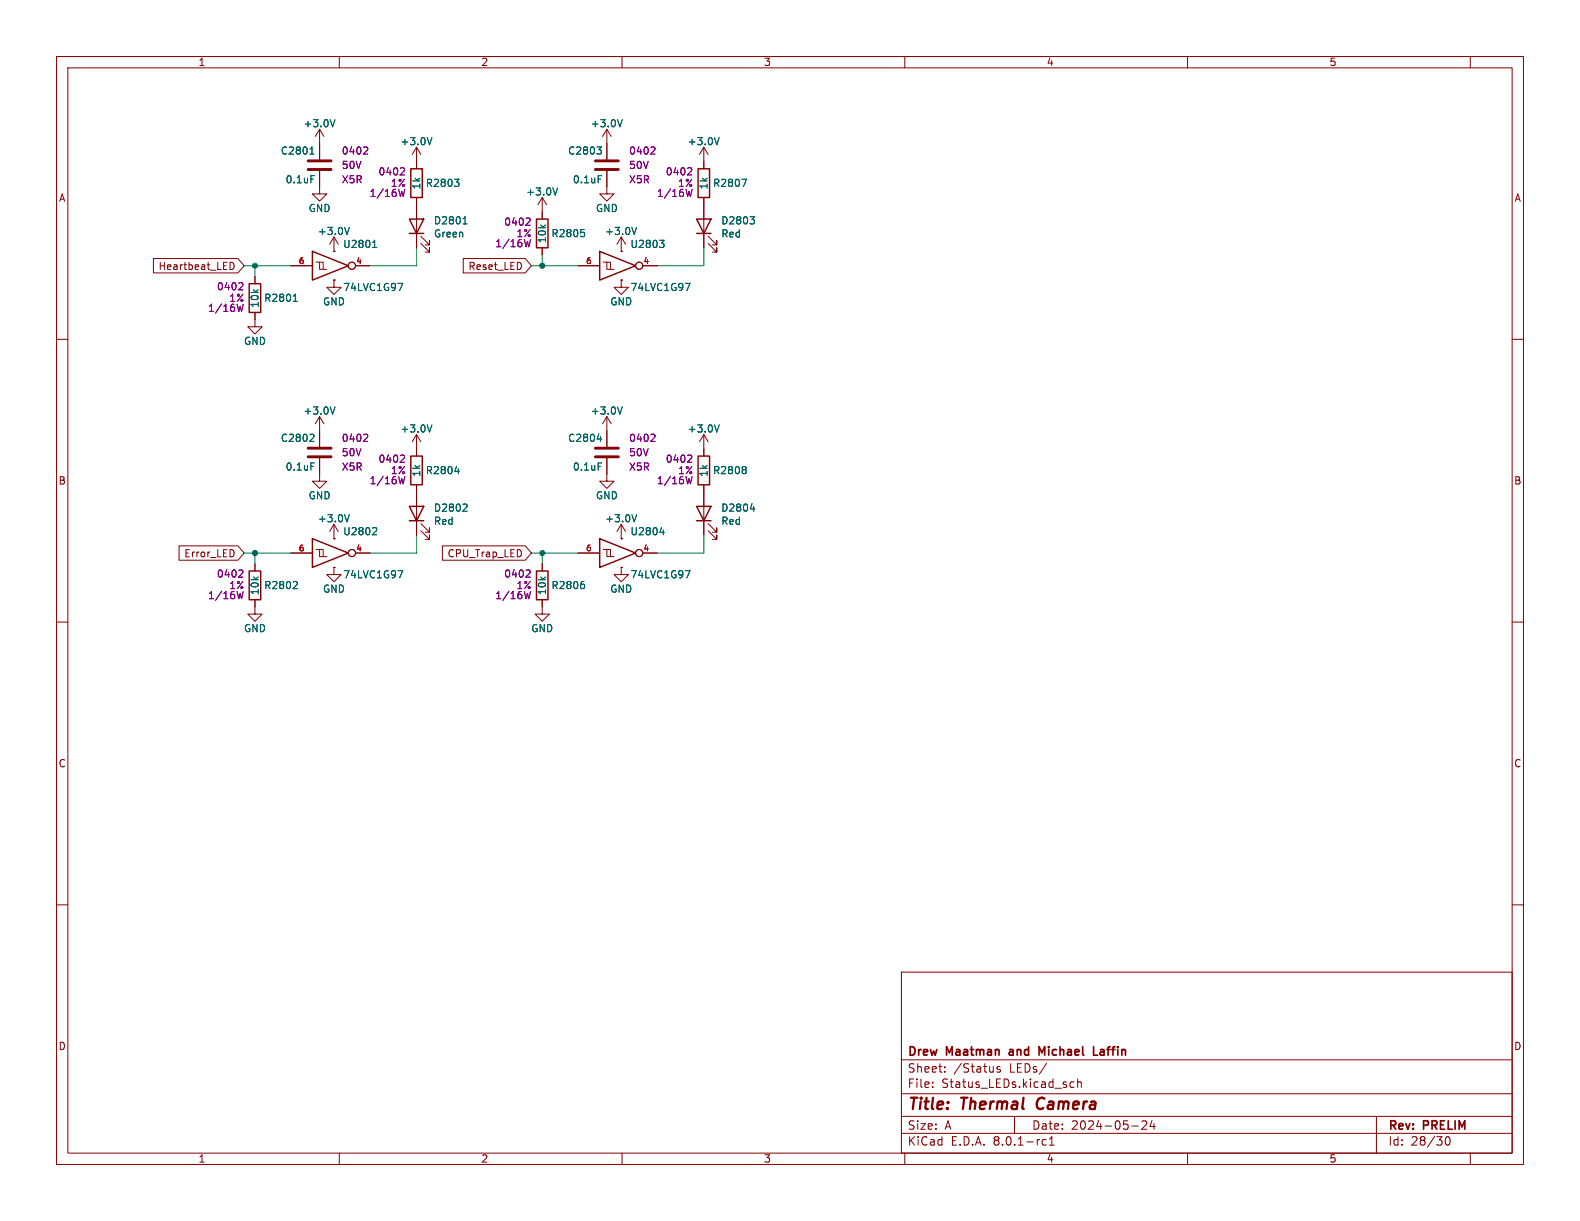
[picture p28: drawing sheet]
<svg xmlns="http://www.w3.org/2000/svg" width="279mm" height="216mm" viewBox="0 0 279 216" stroke-linecap="round" stroke-linejoin="round" font-family="sans-serif">
<defs><g id="words">
<g font-size="2.8" fill="#840000">
<text x="160.4" y="196.8">Title:</text>
<text x="170.1" y="196.8">Thermal</text>
<text x="184.2" y="196.8">Camera</text>
</g>
<g font-size="2.1" fill="#840000">
<text x="160.4" y="189.9">Sheet:</text>
<text x="160.4" y="187.1">Drew</text>
<text x="167.4" y="187.1">Maatman</text>
<text x="168.6" y="189.9">/Status</text>
<text x="178.6" y="189.9">LEDs/</text>
<text x="179.2" y="187.1">and</text>
<text x="185" y="187.1">Michael</text>
<text x="195.2" y="187.1">Laffin</text>
<text x="160.4" y="192.6">File:</text>
<text x="166.5" y="192.6">Status_LEDs.kicad_sch</text>
<text x="160.4" y="202.8">KiCad</text>
<text x="160.4" y="200">Size:</text>
<text x="167.1" y="200">A</text>
<text x="168.1" y="202.8">E.D.A.</text>
<text x="175.7" y="202.8">8.0.1-rc1</text>
<text x="182.4" y="200">Date:</text>
<text x="189.4" y="200">2024-05-24</text>
<text x="245.4" y="200.2">Rev:</text>
<text x="245.4" y="202.8">Id:</text>
<text x="249.5" y="202.8">28/30</text>
<text x="251.8" y="200.2">PRELIM</text>
</g>
<g font-size="1.8" fill="#840000">
<text x="35" y="11.9">1</text>
<text x="85" y="11.9">2</text>
<text x="135" y="11.9">3</text>
<text x="185" y="11.9">4</text>
<text x="235" y="11.9">5</text>
<text x="10.3" y="35.9">A</text>
<text x="267.7" y="35.9">A</text>
<text x="27.9" y="47.9">Heartbeat_LED</text>
<text x="82.7" y="47.9">Reset_LED</text>
<text x="10.3" y="85.9">B</text>
<text x="267.7" y="85.9">B</text>
<text x="32.5" y="98.7">Error_LED</text>
<text x="79" y="98.7">CPU_Trap_LED</text>
<text x="10.3" y="135.9">C</text>
<text x="267.7" y="135.9">C</text>
<text x="10.3" y="185.9">D</text>
<text x="267.7" y="185.9">D</text>
<text x="35" y="205.8">1</text>
<text x="85" y="205.8">2</text>
<text x="135" y="205.8">3</text>
<text x="185" y="205.8">4</text>
<text x="235" y="205.8">5</text>
</g>
<g font-size="1.8" fill="#006464">
<text x="53.6" y="22.7">+3.0V</text>
<text x="104.4" y="22.7">+3.0V</text>
<text x="49.6" y="27.5">C2801</text>
<text x="70.7" y="25.9">+3.0V</text>
<text x="100.4" y="27.5">C2803</text>
<text x="121.5" y="25.9">+3.0V</text>
<text x="50.4" y="32.6">0.1uF</text>
<text x="74.5" y="33.6" transform="rotate(-90 74.5 33.6)">1k</text>
<text x="75.2" y="33.2">R2803</text>
<text x="92.9" y="34.8">+3.0V</text>
<text x="101.2" y="32.6">0.1uF</text>
<text x="125.3" y="33.6" transform="rotate(-90 125.3 33.6)">1k</text>
<text x="126" y="33.2">R2807</text>
<text x="54.5" y="37.7">GND</text>
<text x="56.1" y="41.8">+3.0V</text>
<text x="76.6" y="39.9">D2801</text>
<text x="105.3" y="37.7">GND</text>
<text x="106.9" y="41.8">+3.0V</text>
<text x="127.4" y="39.9">D2803</text>
<text x="60.6" y="44">U2801</text>
<text x="76.6" y="42.2">Green</text>
<text x="96.7" y="43.1" transform="rotate(-90 96.7 43.1)">10k</text>
<text x="97.4" y="42.1">R2805</text>
<text x="111.4" y="44">U2803</text>
<text x="127.4" y="42.2">Red</text>
<text x="46.6" y="53.6">R2801</text>
<text x="60.6" y="51.7">74LVC1G97</text>
<text x="111.4" y="51.7">74LVC1G97</text>
<text x="45.9" y="54.5" transform="rotate(-90 45.9 54.5)">10k</text>
<text x="57" y="54.2">GND</text>
<text x="107.8" y="54.2">GND</text>
<text x="43" y="61.2">GND</text>
<text x="53.6" y="73.5">+3.0V</text>
<text x="70.7" y="76.7">+3.0V</text>
<text x="104.4" y="73.5">+3.0V</text>
<text x="121.5" y="76.7">+3.0V</text>
<text x="49.6" y="78.3">C2802</text>
<text x="50.4" y="83.4">0.1uF</text>
<text x="100.4" y="78.3">C2804</text>
<text x="101.2" y="83.4">0.1uF</text>
<text x="54.5" y="88.5">GND</text>
<text x="74.5" y="84.4" transform="rotate(-90 74.5 84.4)">1k</text>
<text x="75.2" y="84">R2804</text>
<text x="105.3" y="88.5">GND</text>
<text x="125.3" y="84.4" transform="rotate(-90 125.3 84.4)">1k</text>
<text x="126" y="84">R2808</text>
<text x="56.1" y="92.6">+3.0V</text>
<text x="60.6" y="94.8">U2802</text>
<text x="76.6" y="90.7">D2802</text>
<text x="76.6" y="93">Red</text>
<text x="106.9" y="92.6">+3.0V</text>
<text x="111.4" y="94.8">U2804</text>
<text x="127.4" y="90.7">D2804</text>
<text x="127.4" y="93">Red</text>
<text x="45.9" y="105.3" transform="rotate(-90 45.9 105.3)">10k</text>
<text x="46.6" y="104.4">R2802</text>
<text x="57" y="105">GND</text>
<text x="60.6" y="102.5">74LVC1G97</text>
<text x="96.7" y="105.3" transform="rotate(-90 96.7 105.3)">10k</text>
<text x="97.4" y="104.4">R2806</text>
<text x="107.8" y="105">GND</text>
<text x="111.4" y="102.5">74LVC1G97</text>
<text x="43" y="112">GND</text>
<text x="93.8" y="112">GND</text>
</g>
<g font-size="1.8" fill="#840084">
<text x="60.3" y="27.5">0402</text>
<text x="111.1" y="27.5">0402</text>
<text x="60.3" y="30.1">50V</text>
<text x="60.3" y="32.6">X5R</text>
<text x="65.3" y="35">1/16W</text>
<text x="66.8" y="31.2">0402</text>
<text x="69" y="33.2">1%</text>
<text x="111.1" y="30.1">50V</text>
<text x="111.1" y="32.6">X5R</text>
<text x="116.1" y="35">1/16W</text>
<text x="117.6" y="31.2">0402</text>
<text x="119.8" y="33.2">1%</text>
<text x="89.1" y="40.1">0402</text>
<text x="87.5" y="43.9">1/16W</text>
<text x="91.2" y="42.1">1%</text>
<text x="38.3" y="51.5">0402</text>
<text x="40.4" y="53.6">1%</text>
<text x="36.7" y="55.3">1/16W</text>
<text x="60.3" y="78.3">0402</text>
<text x="60.3" y="80.9">50V</text>
<text x="60.3" y="83.4">X5R</text>
<text x="66.8" y="82">0402</text>
<text x="111.1" y="78.3">0402</text>
<text x="111.1" y="80.9">50V</text>
<text x="111.1" y="83.4">X5R</text>
<text x="117.6" y="82">0402</text>
<text x="65.3" y="85.8">1/16W</text>
<text x="69" y="84">1%</text>
<text x="116.1" y="85.8">1/16W</text>
<text x="119.8" y="84">1%</text>
<text x="36.7" y="106.1">1/16W</text>
<text x="38.3" y="102.3">0402</text>
<text x="40.4" y="104.4">1%</text>
<text x="87.5" y="106.1">1/16W</text>
<text x="89.1" y="102.3">0402</text>
<text x="91.2" y="104.4">1%</text>
</g>
<g font-size="1.4" fill="#a90000">
<text x="52.7" y="46.7">6</text>
<text x="62.9" y="46.7">4</text>
<text x="103.5" y="46.7">6</text>
<text x="113.7" y="46.7">4</text>
<text x="52.7" y="97.5">6</text>
<text x="62.9" y="97.5">4</text>
<text x="103.5" y="97.5">6</text>
<text x="113.7" y="97.5">4</text>
</g>
</g></defs>
<g fill="none" stroke="#840000" stroke-width=".18">
<path d="M10 10h259.4v195.9h-259.4zM12 12h255.4v191.9h-255.4zM60 10v2M110 10v2M160 10v2M210 10v2M260 10v2M56.5 30.2v4.1h1.3l-1.3 1.3-1.3-1.3h1.3M56.5 22.9v5.3M56.5 22.9l-.7 1.2M56.5 22.9l.8 1.2M73.7 26v3.8"/>
<path d="M73.7 34.9v8.9M73.7 26l-.8 1.3M73.7 26l.7 1.3M95.9 34.9v3.8M95.9 34.9l-.8 1.3M95.9 34.9l.7 1.3M107.3 30.2v4.1h1.3l-1.3 1.3-1.3-1.3h1.3M107.3 22.9v5.3M107.3 22.9l-.7 1.2M107.3 22.9l.8 1.2M124.5 26v3.8M124.5 34.9v8.9"/>
<path d="M124.5 26l-.8 1.3M124.5 26l.7 1.3M10 60h2M27.1 45.7h15l1.1 1.3-1.1 1.3h-15zM40.7 46.4a.64 .64 0 0 1 .7 .6 .64 .64 0 0 1-.7 .7zM45.1 55.2v2.6h1.3l-1.3 1.3-1.3-1.3h1.3M45.1 48.9v1.3M51.4 47h3.8M55.9 46.4h.6v1.2h1.3M56.5 46.4h.6v1.2M59.1 44.5h.1M59.1 49.5h.1"/>
<path d="M59.1 49.5v1.3h1.2l-1.2 1.3-1.3-1.3h1.3M59.1 41.9l-.8 1.3M59.1 41.9v2.6M59.1 41.9l.7 1.3M62.9 47h2.5M74.4 43.1l1.5 1.5v-.8v.8h-.7M74.4 41.8l1.5 1.5v-.8v.8h-.7M81.9 45.7h11l1.1 1.3-1.1 1.3h-11zM95.9 43.8v1.3M102.2 47h3.8M106.7 46.4h.6v1.2h1.3M107.3 46.4h.6v1.2"/>
<path d="M109.9 49.5v1.3h1.2l-1.2 1.3-1.3-1.3h1.3M109.9 44.5h.1M109.9 49.5h.1M109.9 41.9l-.8 1.3M109.9 41.9v2.6M109.9 41.9l.7 1.3M113.7 47h2.5M125.2 43.1l1.5 1.5v-.8v.8h-.7M125.2 41.8l1.5 1.5v-.8v.8h-.7M267.4 60h2M56.5 73.7v5.3M56.5 73.7l-.7 1.2"/>
<path d="M56.5 73.7l.8 1.2M73.7 76.8v3.8M73.7 76.8l-.8 1.3M73.7 76.8l.7 1.3M107.3 73.7v5.3M107.3 73.7l-.7 1.2M107.3 73.7l.8 1.2M124.5 76.8v3.8M124.5 76.8l-.8 1.3M124.5 76.8l.7 1.3M31.7 96.5h10.4l1.1 1.3-1.1 1.3h-10.4zM41.3 97.5v.7"/>
<path d="M45.1 99.7v1.3M51.4 97.8h3.8M55.9 97.2h.6v1.2h1.3M56.5 97.2h.6v1.2M56.5 81v4.1h1.3l-1.3 1.3-1.3-1.3h1.3M59.1 95.3h.1M59.1 92.7v2.6M59.1 92.7l-.8 1.3M59.1 92.7l.7 1.3M62.9 97.8h2.5M73.7 85.7v8.9M74.4 93.9l1.5 1.5v-.8v.8h-.7"/>
<path d="M74.4 92.6l1.5 1.5v-.8v.8h-.7M78.2 96.5h14.7l1.1 1.3-1.1 1.3h-14.7zM95.9 99.7v1.3M102.2 97.8h3.8M106.7 97.2h.6v1.2h1.3M107.3 97.2h.6v1.2M107.3 81v4.1h1.3l-1.3 1.3-1.3-1.3h1.3M109.9 95.3h.1M109.9 92.7v2.6M109.9 92.7l-.8 1.3M109.9 92.7l.7 1.3M113.7 97.8h2.5"/>
<path d="M124.5 85.7v8.9M125.2 93.9l1.5 1.5v-.8v.8h-.7M125.2 92.6l1.5 1.5v-.8v.8h-.7M10 110h2M45.1 106v2.6h1.3l-1.3 1.3-1.3-1.3h1.3M59.1 100.3h.1M59.1 100.3v1.3h1.2l-1.2 1.3-1.3-1.3h1.3M95.9 106v2.6h1.3l-1.3 1.3-1.3-1.3h1.3M109.9 100.3h.1M109.9 100.3v1.3h1.2l-1.2 1.3-1.3-1.3h1.3M267.4 110h2M10 160h2"/>
<path d="M267.4 160h2M159.4 171.9h108v32h-108zM159.4 197.4h108M159.4 193.4h108M159.4 187.4h108M164.9 192.1v.2M164.9 191.4v.1M167.1 189.4v.2M167.1 188.7v.1M176.9 188.7l-.4-.1-.2 .2 .1 .2 .5 .2v.3h-.6M179.4 197.4v3M185.1 188l-1.3 1.9"/>
<path d="M189.9 191.4l-.4-.1-.3 .3v.4l.2 .2h.5M190.6 191.4l.2-.1 .3 .1 .1 .9M190.6 190.8v1.5M200.1 199.1h1.2M201.9 198.3l.6-.1 .2 .1 .1 .3-.9 1.1h.9M203.7 198.1l-.3 1.1h.9M204.1 198.7v1M243.4 197.4v6.5M60 203.9v2M110 203.9v2M159.4 200.4h108M160 203.9v2"/>
<path d="M185 201.6l-.4-.1-.3 .3v.4l.1 .2h.6M185.6 202.5h.8M185.6 201.4l.4-.4v1.5M210 203.9v2M255.8 201.1l.1-.1a.81 .81 0 0 1 .6 .6 .81 .81 0 0 1-.3 .8l-.1 .1a.81 .81 0 0 1-.6-.6 .81 .81 0 0 1 .3-.8zM260 203.9v2"/>
<circle cx="62.2" cy="47" r=".63"/>
<circle cx="113" cy="47" r=".63"/>
<circle cx="62.2" cy="97.8" r=".63"/>
<circle cx="113" cy="97.8" r=".63"/>
</g>
<path d="M183.6 194.4a1.27 1.27 0 0 0 0 1.6" fill="none" stroke="#840000" stroke-width=".4"/>
<path d="M178.5 186.1v.4M184.7 185.1l-.5 1-.5-1v1.5M193.4 185.1v1.5h.7M194.7 185.6h-.1M194.7 186a.29 .29 0 0 0-.2 .3 .29 .29 0 0 0 .2 .3" fill="none" stroke="#840000" stroke-width=".3"/>
<path d="M54.5 30h4M54.5 28.4h4M105.3 30h4M105.3 28.4h4M54.5 79.2h4M105.3 79.2h4M54.5 80.8h4M105.3 80.8h4" fill="none" stroke="#840000" stroke-width=".51"/>
<g fill="none" stroke="#006464" stroke-width=".18">
<path d="M54.8 27.2h.7M54.9 26.3l.3-.3v1.2M55 31.1h.6M59.2 21.2l-.4 1.2M76.4 24.3l-.4 1.3M80.4 31.7h.8l-.5 .5M80.9 32.2l.3 .2v.3l-.3 .3M81.9 39.6h.7M82 38.6l.2-.3v1.3M98.6 33.2l-.4 1.3M105.5 26h.8l-.4 .5M105.8 31.1h.6"/>
<path d="M106.1 26.5l.2 .2v.3l-.2 .2M110 21.2l-.4 1.2M127.2 24.3l-.4 1.3M131.2 31.7h.8l-.5 1.3M132.6 38.3h.8l-.4 .5M133.2 38.8l.2 .2v.4l-.2 .2M51.9 53.3h.7M52 52.3l.2-.3v1.3M61.8 40.2l-.4 1.3M65.9 43.8h.7M66 42.8l.3-.3v1.3M70.4 50.1h.8l-.5 1.3"/>
<path d="M102.7 40.6h.6M103.1 41.1l.3 .2v.3l-.3 .3M112.6 40.2l-.4 1.3M116.6 42.5h.8l-.4 .5 .4 .1v.4l-.2 .3h-.4M121.2 50.1h.8l-.5 1.3M55.3 76.8l.2 .2v.3l-.8 .7h.8M59.2 72l-.4 1.2M76.4 75.1l-.4 1.3M105.6 77.6h.8M106.2 77.2v.8M110 72l-.4 1.2M127.2 75.1l-.4 1.3"/>
<path d="M55 81.9h.6M61.8 91l-.4 1.3M66.1 93.3l.4 .1 .1 .3-.8 .9h.8M80.4 83.3h.8M81 82.9v.9M82.4 89.1l.2 .3-.1 .3-.7 .7h.8M105.8 81.9h.6M112.6 91l-.4 1.3M116.7 94.1h.8M117.3 93.7v.9M131.7 82.5l.3 .2-.3 .3 .3 .3v.2l-.3 .3M132.7 90h.8"/>
<path d="M133.3 89.5v.9M52.3 102.8l.3 .3-.1 .3-.7 .7h.8M70.4 100.9h.8l-.5 1.3M103 102.8h.3M103.1 103.3l.3 .2v.3l-.3 .3M121.2 100.9h.8l-.5 1.3"/>
</g>
<g fill="none" stroke="#840084" stroke-width=".18">
<path d="M64.8 26l.2 .2v.3l-.8 .7h.8M71.3 29.7l.2 .2v.3l-.8 .7h.8M71.6 33.5l-.3 1.2-.3-.9-.2 .9M93.5 38.6l.3 .2-.1 .3-.7 .7h.8M115.6 26l.2 .2v.3l-.8 .7h.8M122.1 29.7l.2 .2v.3l-.8 .7h.8M122.4 33.5l-.3 1.2-.3-.9-.2 .9M42.7 50l.3 .2-.1 .3-.7 .8h.8M43 53.8l-.3 1.3-.2-.9-.3 .9M93.8 42.4l-.3 1.2-.2-.9-.3 .9M64.8 76.8l.2 .2v.3l-.8 .7h.8M115.6 76.8l.2 .2v.3l-.8 .7h.8"/>
<path d="M71.3 80.5l.2 .2v.3l-.8 .7h.8M71.6 84.3l-.3 1.2-.3-.9-.2 .9M122.1 80.5l.2 .2v.3l-.8 .7h.8M122.4 84.3l-.3 1.2-.3-.9-.2 .9M42.7 100.8l.3 .2-.1 .3-.7 .8h.8M43 104.6l-.3 1.3-.2-.9-.3 .9M93.5 100.8l.3 .2-.1 .3-.7 .8h.8M93.8 104.6l-.3 1.3-.2-.9-.3 .9"/>
</g>
<g fill="none" stroke="#840000" stroke-width=".25">
<path d="M72.4 38.7h2.5l-1.2 2.6zM72.6 29.8h2.1v5.1h-2.1zM94.9 38.7h2v5.1h-2zM123.2 38.7h2.5l-1.2 2.6zM123.4 29.8h2.1v5.1h-2.1zM44.1 50.2h2v5h-2zM55.2 44.5l6.4 2.5-6.4 2.5zM72.4 41.3h2.5M106 44.5l6.4 2.5-6.4 2.5zM123.2 41.3h2.5M55.2 95.3l6.4 2.5-6.4 2.5zM72.4 89.5h2.5l-1.2 2.6z"/>
<path d="M72.4 92.1h2.5M72.6 80.6h2.1v5.1h-2.1zM106 95.3l6.4 2.5-6.4 2.5zM123.2 89.5h2.5l-1.2 2.6zM123.2 92.1h2.5M123.4 80.6h2.1v5.1h-2.1zM44.1 101h2v5h-2zM94.9 101h2v5h-2z"/>
</g>
<path d="M43.2 47h8.2M45.1 47v1.9M73.7 43.8v3.2h-8.3M94 47h8.2M95.9 45.1v1.9M124.5 43.8v3.2h-8.3M43.2 97.8h8.2M45.1 97.8v1.9M73.7 94.6v3.2h-8.3M94 97.8h8.2M95.9 97.8v1.9M124.5 94.6v3.2h-8.3" fill="none" stroke="#009600" stroke-width=".18"/>
<g fill="#009600" stroke="#009600" stroke-width=".18">
<circle cx="95.9" cy="47" r=".46"/>
<circle cx="95.9" cy="97.8" r=".46"/>
<circle cx="45.1" cy="47" r=".46"/>
<circle cx="45.1" cy="97.8" r=".46"/>
</g>
<use href="#words"/>
</svg>
